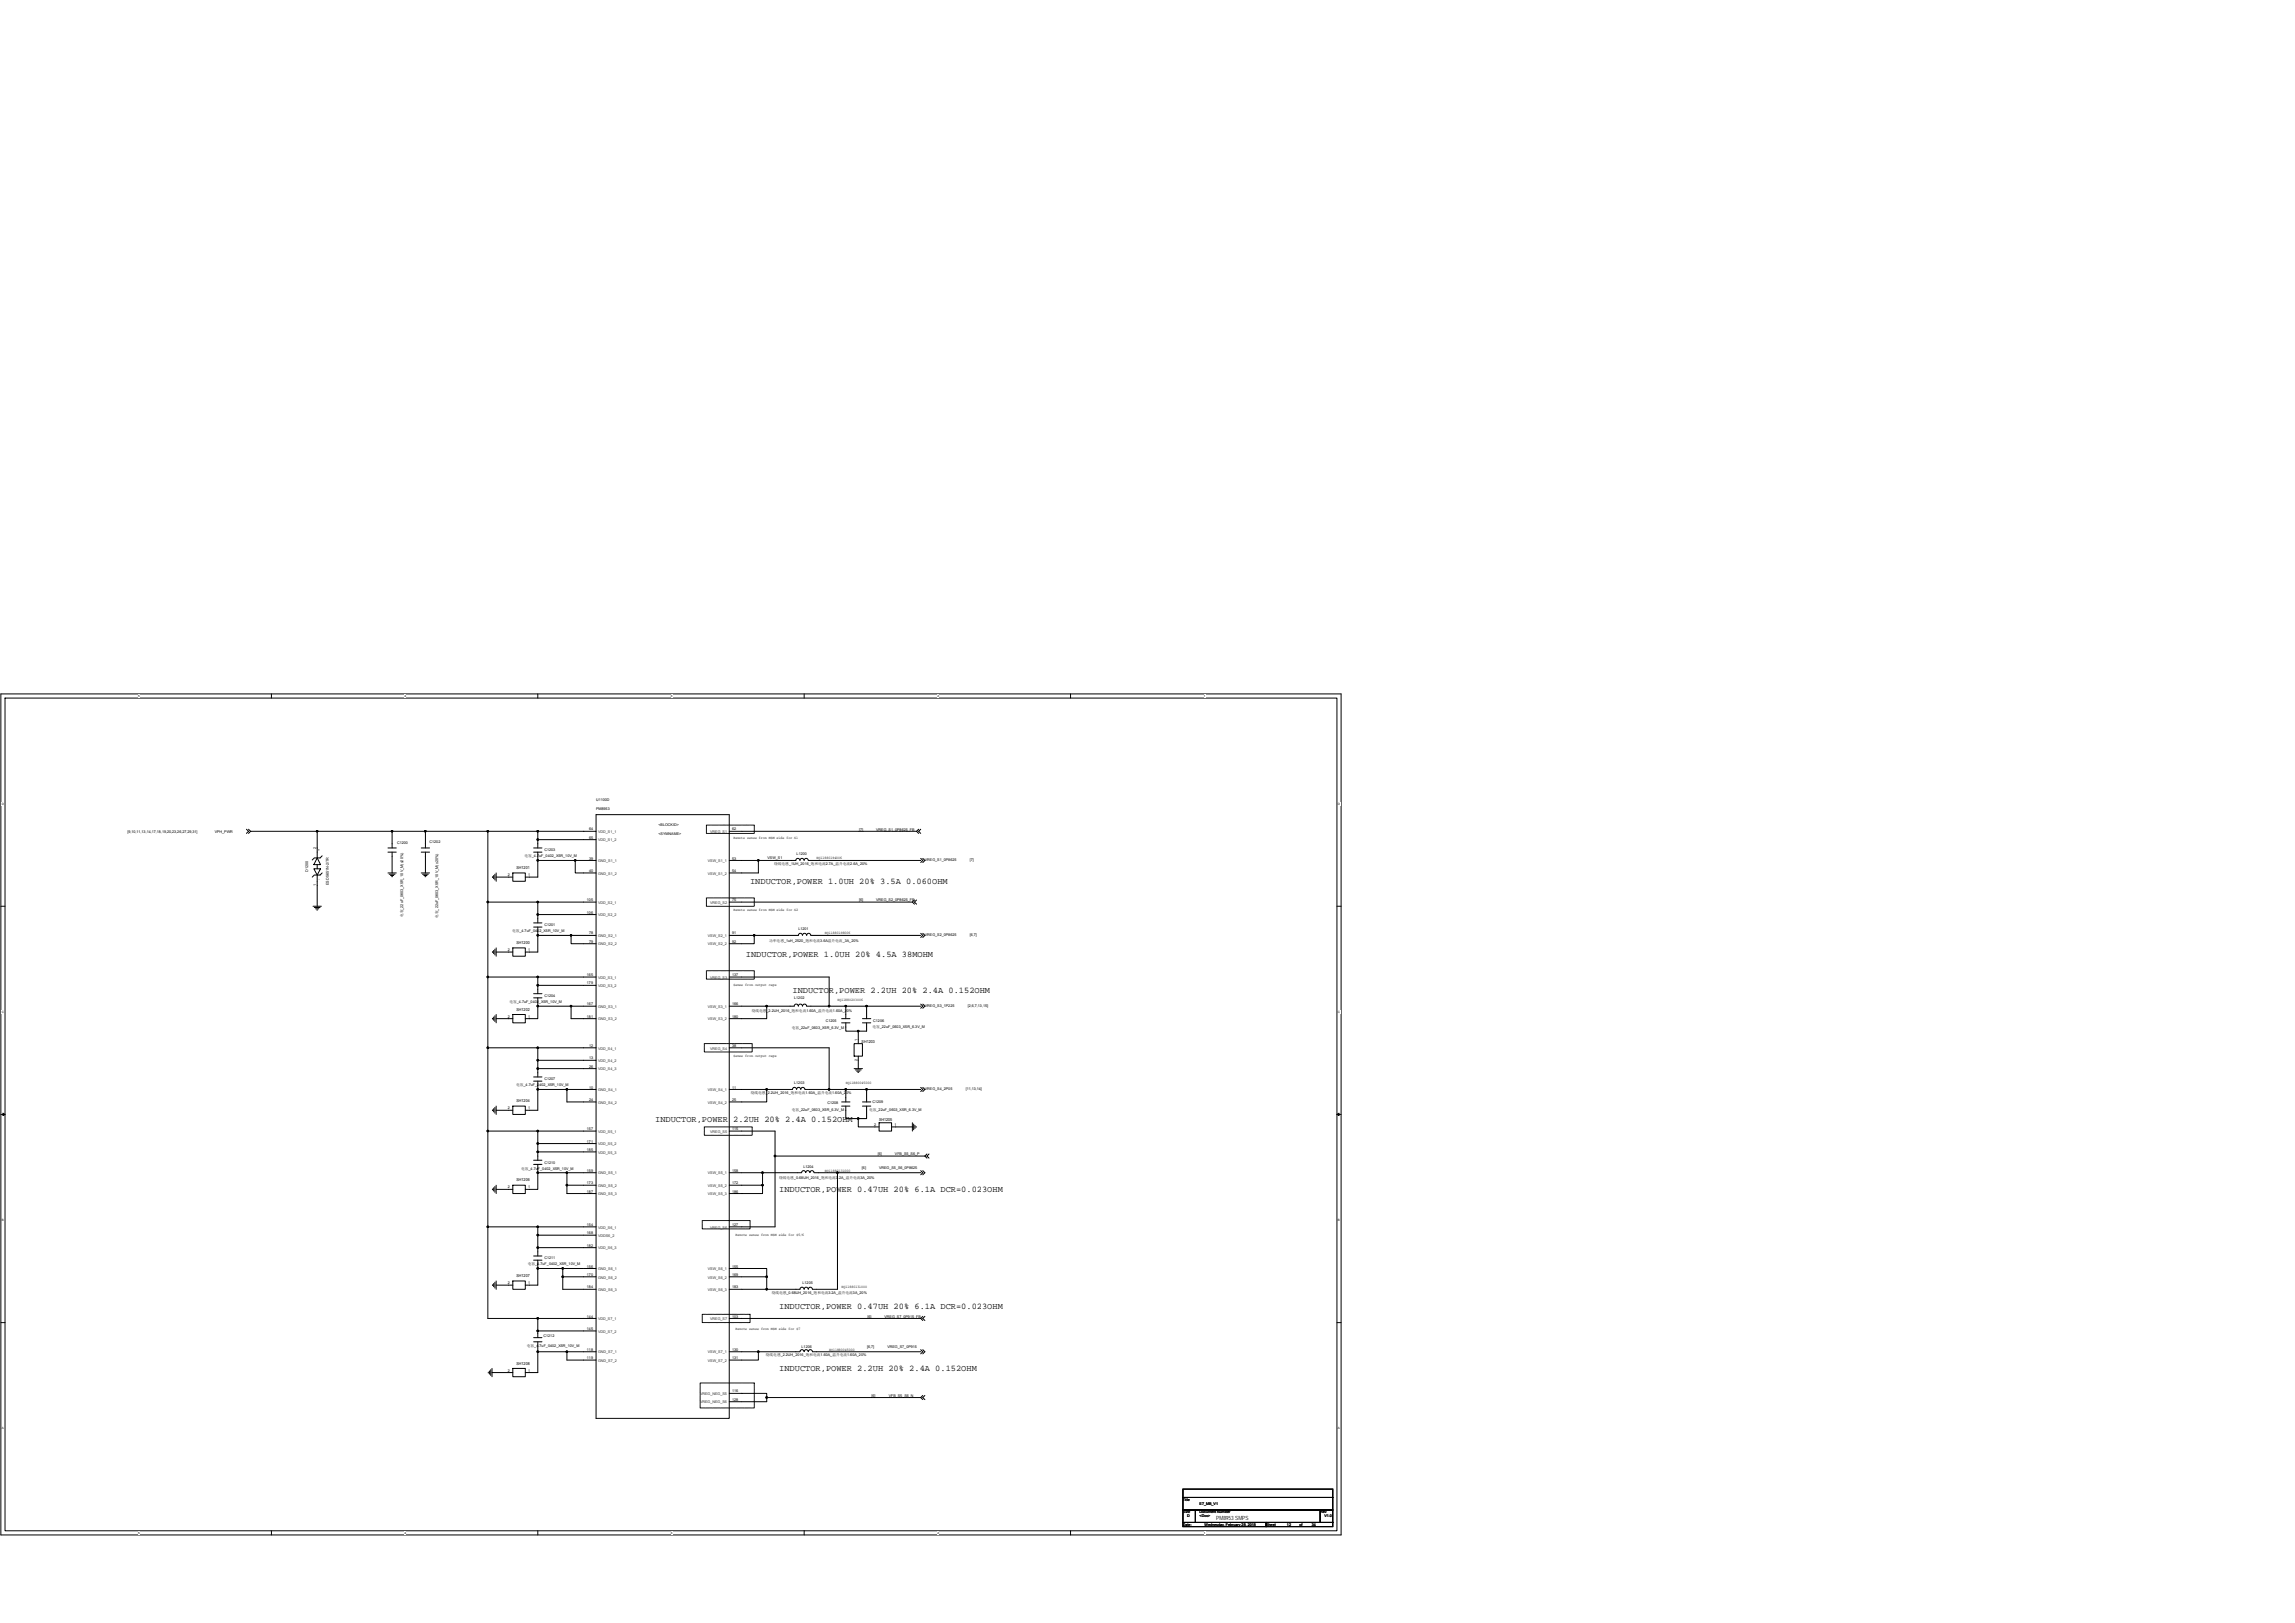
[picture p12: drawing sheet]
<svg xmlns="http://www.w3.org/2000/svg" width="420mm" height="297mm" viewBox="0 0 420 297" stroke-linecap="round" stroke-linejoin="round" font-family="sans-serif">
<defs><g id="words">
<g font-size="1.6">
<text x="137.3" y="161.8">INDUCTOR,POWER 1.0UH 20% 3.5A 0.060OHM</text>
<text x="136.6" y="175.2">INDUCTOR,POWER 1.0UH 20% 4.5A 38MOHM</text>
<text x="145.1" y="181.7">INDUCTOR,POWER 2.2UH 20% 2.4A 0.152OHM</text>
<text x="119.9" y="205.4">INDUCTOR,POWER 2.2UH 20% 2.4A 0.152OHM</text>
<text x="142.7" y="218.2">INDUCTOR,POWER 0.47UH 20% 6.1A DCR=0.023OHM</text>
<text x="142.7" y="239.5">INDUCTOR,POWER 0.47UH 20% 6.1A DCR=0.023OHM</text>
<text x="142.7" y="250.9">INDUCTOR,POWER 2.2UH 20% 2.4A 0.152OHM</text>
</g>
<text font-size="1.1" x="222.7" y="278.1">PM8953 SMPS</text>
<g font-size=".7">
<text x="109.1" y="146.7">U1100D</text>
<text x="109.1" y="148.2">PM8953</text>
<text x="23.3" y="152.4">[9,10,11,13,14,17,18,19,20,23,26,27,29,31]</text>
<text x="39.3" y="152.4">VPH_PWR</text>
<text x="57.9" y="155.4" transform="rotate(-90 57.9 155.4)">2</text>
<text x="58.6" y="155.8" transform="rotate(-90 58.6 155.8)">+</text>
<text x="72.7" y="154.4">C1200</text>
<text x="78.6" y="154.3">C1202</text>
<text x="99.7" y="155.8">C1203</text>
<text x="107.8" y="153.5">65</text>
<text x="107.8" y="152">64</text>
<text x="120.6" y="152.8">&lt;SYMNAME&gt;</text>
<text x="120.6" y="151.2">&lt;BLOCKID&gt;</text>
<text x="134" y="152">62</text>
<text x="134.3" y="153.5">Remote sense from MSM side for S1</text>
<text x="157.3" y="152">[7]</text>
<text x="160.4" y="152">VREG_S1_0P8625_FB</text>
<text x="56.4" y="159.5" transform="rotate(-90 56.4 159.5)">D1200</text>
<text x="58.6" y="161" transform="rotate(-90 58.6 161)">-</text>
<text x="60.2" y="162" transform="rotate(-90 60.2 162)">ESD5651N-2/TR</text>
<text x="93" y="160.4">2</text>
<text x="94.6" y="159.1">SH1201</text>
<text x="96" y="156.9">电容_4.7uF_0402_X5R_10V_M</text>
<text x="96.7" y="160.4">1</text>
<text x="107.8" y="159.6">40</text>
<text x="107.8" y="157.3">39</text>
<text x="134" y="159.6">54</text>
<text x="134" y="157.3">53</text>
<text x="140.5" y="157.2">VSW_S1</text>
<text x="141.7" y="158.4">绕线电感_1UH_2016_饱和电流2.7A_温升电流2.6A_20%</text>
<text x="145.8" y="156.4">L1200</text>
<text x="149.5" y="157.3">HQ11880194006</text>
<text x="169.3" y="157.6">VREG_S1_0P8625</text>
<text x="177.6" y="157.6">[7]</text>
<text x="57.9" y="162.2" transform="rotate(-90 57.9 162.2)">1</text>
<text x="73.8" y="167.9" transform="rotate(-90 73.8 167.9)">电容_22uF_0603_X5R_10 V_M(±20%)</text>
<text x="80.2" y="168" transform="rotate(-90 80.2 168)">电容_22uF_0603_X5R_10 V_M(±20%)</text>
<text x="107.5" y="167.2">106</text>
<text x="107.5" y="164.9">105</text>
<text x="134" y="164.9">75</text>
<text x="134.3" y="166.8">Remote sense from MSM side for S2</text>
<text x="157.3" y="165">[6]</text>
<text x="160.4" y="165">VREG_S2_0P8625_FB</text>
<text x="93.7" y="170.6">电容_4.7uF_0402_X5R_10V_M</text>
<text x="94.6" y="172.8">SH1200</text>
<text x="99.7" y="169.5">C1201</text>
<text x="107.8" y="172.6">79</text>
<text x="107.8" y="171">78</text>
<text x="134" y="172.6">92</text>
<text x="134" y="171">91</text>
<text x="140.8" y="172.4">功率电感_1uH_2520_饱和电流3.6A温升电流_3A_20%</text>
<text x="146.2" y="170.3">L1201</text>
<text x="151" y="171">HQ11880198006</text>
<text x="169.3" y="171.3">VREG_S2_0P8625</text>
<text x="177.6" y="171.3">[6,7]</text>
<text x="93" y="174.1">2</text>
<text x="96.7" y="174.1">1</text>
<text x="107.5" y="178.6">165</text>
<text x="134" y="178.6">137</text>
<text x="93.3" y="183.5">电容_4.7uF_0402_X5R_10V_M</text>
<text x="94.6" y="185">SH1202</text>
<text x="99.7" y="182.5">C1204</text>
<text x="107.5" y="184">167</text>
<text x="107.5" y="180.2">179</text>
<text x="134" y="184">166</text>
<text x="134.3" y="180.5">Sense from output caps</text>
<text x="137.6" y="185.2">绕线电感_2.2UH_2016_饱和电流1.60A_温升电流1.60A_20%</text>
<text x="145.4" y="182.8">L1202</text>
<text x="153.3" y="183.2">HQ11880203006</text>
<text x="169.3" y="184.3">VREG_S3_1P225</text>
<text x="177.2" y="184.3">[2,6,7,13,15]</text>
<text x="93" y="186.3">2</text>
<text x="96.7" y="186.3">1</text>
<text x="107.5" y="186.3">181</text>
<text x="107.8" y="191.6">12</text>
<text x="134" y="191.6">38</text>
<text x="134" y="186.3">180</text>
<text x="144.9" y="188.3">电容_22uF_0603_X5R_6.3V_M</text>
<text x="151.2" y="187">C1205</text>
<text x="157" y="190.5" transform="rotate(-90 157 190.5)">1</text>
<text x="157.7" y="190.9">SH1203</text>
<text x="159.7" y="188.1">电容_22uF_0603_X5R_6.3V_M</text>
<text x="159.9" y="187">C1206</text>
<text x="99.7" y="197.7">C1207</text>
<text x="107.8" y="195.4">26</text>
<text x="107.8" y="193.9">13</text>
<text x="134.3" y="193.5">Sense from output caps</text>
<text x="157" y="194.2" transform="rotate(-90 157 194.2)">2</text>
<text x="93" y="203">2</text>
<text x="94.5" y="198.8">电容_4.7uF_0402_X5R_10V_M</text>
<text x="94.6" y="201.7">SH1204</text>
<text x="96.7" y="203">1</text>
<text x="107.8" y="201.5">24</text>
<text x="107.8" y="199.2">10</text>
<text x="134" y="201.5">25</text>
<text x="134" y="199.2">11</text>
<text x="137.5" y="200.3">绕线电感_2.2UH_2016_饱和电流1.60A_温升电流1.60A_20%</text>
<text x="144.9" y="203.3">电容_22uF_0603_X5R_6.3V_M</text>
<text x="145.4" y="198.3">L1203</text>
<text x="151.5" y="202.1">C1208</text>
<text x="154.8" y="198.4">HQ11880045000</text>
<text x="159.1" y="203.3">电容_22uF_0603_X5R_6.3V_M</text>
<text x="159.7" y="201.8">C1209</text>
<text x="169.3" y="199.5">VREG_S4_2P05</text>
<text x="176.8" y="199.5">[11,13,14]</text>
<text x="107.5" y="209.1">171</text>
<text x="107.5" y="206.8">157</text>
<text x="134" y="206.8">115</text>
<text x="160" y="206.1">2</text>
<text x="160.9" y="205.1">SH1205</text>
<text x="163.8" y="206.1">1</text>
<text x="95.4" y="214.2">电容_4.7uF_0402_X5R_10V_M</text>
<text x="99.7" y="213">C1210</text>
<text x="107.5" y="214.5">159</text>
<text x="107.5" y="210.7">185</text>
<text x="134" y="214.5">158</text>
<text x="142.7" y="215.7">绕线电感_0.68UH_2016_饱和电流3.2A_温升电流3A_20%</text>
<text x="147.1" y="213.7">L1204</text>
<text x="151" y="214.4">HQ11880131000</text>
<text x="157.8" y="214">[6]</text>
<text x="160.7" y="211.4">[6]</text>
<text x="160.9" y="214">VREG_S5_S6_0P8625</text>
<text x="163.8" y="211.4">VFB_S5_S6_P</text>
<text x="93" y="217.5">2</text>
<text x="94.6" y="216.2">SH1206</text>
<text x="96.7" y="217.5">1</text>
<text x="107.5" y="218.3">187</text>
<text x="107.5" y="216.7">173</text>
<text x="134" y="218.3">186</text>
<text x="134" y="216.7">172</text>
<text x="107.5" y="225.9">168</text>
<text x="107.5" y="224.4">154</text>
<text x="134" y="224.4">127</text>
<text x="134.7" y="226.3">Remote sense from MSM side for S5/6</text>
<text x="94.6" y="233.7">SH1207</text>
<text x="96.6" y="231.5">电容_4.7uF_0402_X5R_10V_M</text>
<text x="99.7" y="230.5">C1211</text>
<text x="107.5" y="233.5">170</text>
<text x="107.5" y="232">156</text>
<text x="107.5" y="228.2">182</text>
<text x="134" y="233.5">169</text>
<text x="134" y="232">155</text>
<text x="93" y="235">2</text>
<text x="96.7" y="235">1</text>
<text x="107.5" y="235.8">184</text>
<text x="134" y="235.8">183</text>
<text x="141.3" y="236.9">绕线电感_0.68UH_2016_饱和电流3.2A_温升电流3A_20%</text>
<text x="146.9" y="235.1">L1205</text>
<text x="154.1" y="235.8">HQ11880131000</text>
<text x="99.5" y="244.7">C1212</text>
<text x="107.5" y="243.4">145</text>
<text x="107.5" y="241.1">144</text>
<text x="134" y="241.1">103</text>
<text x="134.7" y="243.4">Remote sense from MSM side for S7</text>
<text x="158.8" y="241.2">[6]</text>
<text x="161.9" y="241.2">VREG_S7_0P915_FB</text>
<text x="93" y="251">2</text>
<text x="94.6" y="249.7">SH1208</text>
<text x="96.5" y="246.5">电容_4.7uF_0402_X5R_10V_M</text>
<text x="96.7" y="251">1</text>
<text x="107.5" y="248.8">119</text>
<text x="107.5" y="247.2">118</text>
<text x="134" y="248.8">131</text>
<text x="134" y="247.2">130</text>
<text x="140.2" y="248.2">绕线电感_2.2UH_2016_饱和电流1.60A_温升电流1.60A_20%</text>
<text x="146.8" y="246.6">L1206</text>
<text x="151.8" y="247.2">HQ11880045000</text>
<text x="158.7" y="246.8">[6,7]</text>
<text x="162.5" y="246.8">VREG_S7_0P915</text>
<text x="134" y="254.8">116</text>
<text x="134" y="256.4">128</text>
<text x="159.6" y="255.6">[6]</text>
<text x="162.7" y="255.6">VFB_S5_S6_N</text>
<text x="216.6" y="274.7">Title</text>
<text x="219.6" y="275.4">E7_MB_V1</text>
<text x="216.6" y="277">Size</text>
<text x="216.6" y="279.3">Date:</text>
<text x="217.3" y="277.7">D</text>
<text x="219.6" y="277">Document Number</text>
<text x="219.6" y="277.7">&lt;Doc&gt;</text>
<text x="220.5" y="279.3">Wednesday, February 28, 2018</text>
<text x="231.8" y="279.3">Sheet</text>
<text x="235.6" y="279.3">12</text>
<text x="237.9" y="279.3">of</text>
<text x="240.2" y="279.3">34</text>
<text x="241.7" y="277">Rev</text>
<text x="242.5" y="277.7">V1.0</text>
</g>
<g font-size=".7" fill="#333">
<text x="109.5" y="154">VDD_S1_2</text>
<text x="109.5" y="152.5">VDD_S1_1</text>
<text x="130" y="152.5">VREG_S1</text>
<text x="109.5" y="160.1">GND_S1_2</text>
<text x="109.5" y="157.8">GND_S1_1</text>
<text x="129.6" y="160.1">VSW_S1_2</text>
<text x="129.6" y="157.8">VSW_S1_1</text>
<text x="109.5" y="167.7">VDD_S2_2</text>
<text x="109.5" y="165.4">VDD_S2_1</text>
<text x="130" y="165.4">VREG_S2</text>
<text x="109.5" y="173">GND_S2_2</text>
<text x="109.5" y="171.5">GND_S2_1</text>
<text x="129.6" y="173">VSW_S2_2</text>
<text x="129.6" y="171.5">VSW_S2_1</text>
<text x="109.5" y="179.1">VDD_S3_1</text>
<text x="130" y="179.1">VREG_S3</text>
<text x="109.5" y="184.5">GND_S3_1</text>
<text x="109.5" y="180.7">VDD_S3_2</text>
<text x="129.6" y="184.5">VSW_S3_1</text>
<text x="109.5" y="186.8">GND_S3_2</text>
<text x="129.6" y="186.8">VSW_S3_2</text>
<text x="109.5" y="195.9">VDD_S4_3</text>
<text x="109.5" y="194.4">VDD_S4_2</text>
<text x="109.5" y="192.1">VDD_S4_1</text>
<text x="130" y="192.1">VREG_S4</text>
<text x="109.5" y="202">GND_S4_2</text>
<text x="109.5" y="199.7">GND_S4_1</text>
<text x="129.6" y="202">VSW_S4_2</text>
<text x="129.6" y="199.7">VSW_S4_1</text>
<text x="109.5" y="209.6">VDD_S5_2</text>
<text x="109.5" y="207.3">VDD_S5_1</text>
<text x="130" y="207.3">VREG_S5</text>
<text x="109.5" y="214.9">GND_S5_1</text>
<text x="109.5" y="211.1">VDD_S5_3</text>
<text x="129.6" y="214.9">VSW_S5_1</text>
<text x="109.5" y="218.8">GND_S5_3</text>
<text x="109.5" y="217.2">GND_S5_2</text>
<text x="129.6" y="218.8">VSW_S5_3</text>
<text x="129.6" y="217.2">VSW_S5_2</text>
<text x="109.5" y="226.4">VDDS6_2</text>
<text x="109.5" y="224.9">VDD_S6_1</text>
<text x="130" y="224.9">VREG_S6</text>
<text x="109.5" y="234">GND_S6_2</text>
<text x="109.5" y="232.5">GND_S6_1</text>
<text x="109.5" y="228.7">VDD_S6_3</text>
<text x="129.6" y="234">VSW_S6_2</text>
<text x="129.6" y="232.5">VSW_S6_1</text>
<text x="109.5" y="236.3">GND_S6_3</text>
<text x="129.6" y="236.3">VSW_S6_3</text>
<text x="109.5" y="243.9">VDD_S7_2</text>
<text x="109.5" y="241.6">VDD_S7_1</text>
<text x="130" y="241.6">VREG_S7</text>
<text x="109.5" y="249.2">GND_S7_2</text>
<text x="109.5" y="247.7">GND_S7_1</text>
<text x="129.6" y="249.2">VSW_S7_2</text>
<text x="129.6" y="247.7">VSW_S7_1</text>
<text x="128.2" y="255.3">VREG_NEG_S5</text>
<text x="128.2" y="256.9">VREG_NEG_S6</text>
</g>
<g font-size=".5">
<text x="25.3" y="127.6">5</text>
<text x="74.1" y="127.6">4</text>
<text x="122.8" y="127.6">3</text>
<text x="171.6" y="127.6">2</text>
<text x="220.4" y="127.6">1</text>
<text x=".3" y="147.3">D</text>
<text x="245" y="147.3">D</text>
<text x=".3" y="185.4">C</text>
<text x="245" y="185.4">C</text>
<text x=".3" y="223.5">B</text>
<text x="245" y="223.5">B</text>
<text x=".3" y="261.6">A</text>
<text x="245" y="261.6">A</text>
<text x="25.3" y="280.7">5</text>
<text x="74.1" y="280.7">4</text>
<text x="122.8" y="280.7">3</text>
<text x="171.6" y="280.7">2</text>
<text x="220.4" y="280.7">1</text>
</g>
</g></defs>
<path d="M.2 127h245.3v153.9h-245.3zM.9 127.8h243.9v152.4h-243.9z" fill="none" stroke="#000" stroke-width=".18"/>
<g fill="#fff">
<path d="M25.3 127.1h.3v.6h-.3z"/>
<path d="M25.3 280.2h.3v.6h-.3z"/>
</g>
<path d="M49.7 127v.8M49.7 280.2v.7" fill="none" stroke="#000" stroke-width=".18"/>
<g fill="#fff">
<path d="M74.1 127.1h.3v.6h-.3z"/>
<path d="M74.1 280.2h.3v.6h-.3z"/>
</g>
<path d="M98.5 127v.8M98.5 280.2v.7" fill="none" stroke="#000" stroke-width=".18"/>
<g fill="#fff">
<path d="M122.8 127.1h.3v.6h-.3z"/>
<path d="M122.8 280.2h.3v.6h-.3z"/>
</g>
<path d="M147.2 127v.8M147.2 280.2v.7" fill="none" stroke="#000" stroke-width=".18"/>
<g fill="#fff">
<path d="M171.6 127.1h.3v.6h-.3z"/>
<path d="M171.6 280.2h.3v.6h-.3z"/>
</g>
<path d="M196 127v.8M196 280.2v.7" fill="none" stroke="#000" stroke-width=".18"/>
<g fill="#fff">
<path d="M220.4 127.1h.3v.6h-.3z"/>
<path d="M220.4 280.2h.3v.6h-.3z"/>
<path d="M.3 146.8h.4v.6h-.4z"/>
<path d="M245 146.8h.3v.6h-.3z"/>
<path d="M.3 184.9h.4v.6h-.4z"/>
<path d="M245 184.9h.3v.6h-.3z"/>
</g>
<path d="M.2 165.9h.7M244.8 165.9h.7" fill="none" stroke="#000" stroke-width=".18"/>
<g fill="#fff">
<path d="M.3 223h.4v.6h-.4z"/>
<path d="M245 223h.3v.6h-.3z"/>
</g>
<path d="M.2 204h.7M244.8 204h.7" fill="none" stroke="#000" stroke-width=".18"/>
<path d="M.5 203.7l.4 .3-.4 .2zM244.8 204l.3-.3v.5z" fill="#000" stroke="#000" stroke-width=".18"/>
<g fill="#fff">
<path d="M.3 261.1h.4v.6h-.4z"/>
<path d="M245 261.1h.3v.6h-.3z"/>
</g>
<g fill="none" stroke="#000" stroke-width=".18">
<path d="M45.1 151.8l.4 .3-.4 .4M45.5 151.8l.4 .3M45.9 152.1h12.2M45.9 152.1l-.4 .4M57.5 159h1.2l-.6 1.1zM58.1 157l.6 1.2h-1.2zM58.1 158.2v.8M59 156.6l-.4 .4h-1.1l-.3 .4M59 159.8l-.4 .3h-1.1l-.3 .4M71 159.8h1.5M71 155.2h1.5M71 156h1.5"/>
<path d="M71.3 160h1M71.8 152.1h-13.7v4.9M71.8 155.2h.1M71.8 156h.1M71.8 156v3.8M77.1 155.2h1.5M77.1 156h1.5M77.1 159.8h1.5M77.4 160h1M77.9 152.1h-6.1v3.1M77.9 155.2h.1M77.9 156h.1"/>
<path d="M77.9 156v3.8M89.3 152.1v13M89.3 152.1h9.2M89.3 152.1h-11.4v3.1M90.6 160v1.1M90.8 159.8v1.5M93.9 159.8h2.3v1.5h-2.3zM97.7 155.2h1.5M97.7 156h1.5M98.5 157.5v3h-2.3M98.5 155.2h.1M98.5 156h.1"/>
<path d="M98.5 153.7v1.5M98.5 156v1.5h6.8M109.1 149.1h24.4v110.5h-24.4zM109.1 157.5h-3.8v2.3h3.8M109.1 153.7h-10.6M109.1 152.1h-10.6v1.6M129.3 151h8.8v1.5h-8.8zM133.5 157.5h5.3M133.5 152.1h34.3M138.8 157.5v2.3h-5.3M145.7 157.5h.1M145.7 157.5h-6.9"/>
<path d="M145.7 157.5a.37 .37 0 0 1 .4-.4 .37 .37 0 0 1 .3 .4 .38 .38 0 0 1 .4-.4 .38 .38 0 0 1 .4 .4M147.2 157.5a.37 .37 0 0 1 .4-.4 .37 .37 0 0 1 .4 .4M148 157.5h.1M167.8 152.1l.4 .4M168.2 151.8l-.4 .3M168.6 157.1l.3 .4-.3 .4M168.6 157.5h-20.6M168.6 151.8l-.4 .3 .4 .4M168.9 157.1l.4 .4-.4 .4M57.3 165.9h1.5M57.5 166.1h1.1M57.8 166.3h.6"/>
<path d="M58 166.5h.2M58.1 160.1v5.8M71.5 160.2h.6M71.7 160.4h.2M77.6 160.2h.6M77.8 160.4h.2M89.3 165.1h9.2M89.3 165.1v13.7M89.3 178.8h9.2M89.3 178.8v13M90.2 174.2v.1M90.2 160.4v.2"/>
<path d="M90.4 173.9v.6M90.4 160.2v.6M90.6 173.7v1.1M90.8 173.5v1.5M90.8 160.5h3.1M90.8 174.2h3.1M93.9 160.5h.1M93.9 174.2h.1M93.9 173.5h2.3v1.5h-2.3zM96.2 160.5h.1M96.2 174.2h.1M97.7 168.9h1.5"/>
<path d="M97.7 169.7h1.5M98.5 165.1v2.3h10.6M98.5 178.8v1.5h10.6M98.5 178.8h10.6M98.5 165.1h10.6M98.5 168.9h.1M98.5 169.7h.1M98.5 167.4v1.5M98.5 169.7v1.5h6.1M98.5 171.2v3h-2.3M104.6 171.2v1.5h4.5M104.6 171.2h4.5"/>
<path d="M129.3 164.3h8.8v1.6h-8.8zM129.3 177.7h8.8v1.5h-8.8zM133.5 178.8h18.3v5.4M133.5 171.2h4.6M133.5 165.1h33.5M146.2 171.2h.1M146.2 171.2h-8.1v1.5h-4.6M146.2 171.2a.37 .37 0 0 1 .3-.4 .37 .37 0 0 1 .4 .4 .38 .38 0 0 1 .4-.4 .38 .38 0 0 1 .4 .4M147.7 171.2a.37 .37 0 0 1 .4-.4 .37 .37 0 0 1 .3 .4M148.5 171.2h.1M167 165.1l.4 .4M167.4 164.7l-.4 .4"/>
<path d="M167.8 164.7l-.4 .4 .4 .4M168.6 171.2h-20.1M168.6 170.8l.3 .4-.3 .4M168.9 170.8l.4 .4-.4 .4M89.3 191.8h9.2M89.3 191.8v15.2M90.2 186.4v.1M90.4 186.1v.6M90.6 185.9v1.1M90.8 185.7v1.5M90.8 186.4h3.1M93.9 186.4h.1"/>
<path d="M93.9 185.7h2.3v1.5h-2.3zM96.2 186.4h.1M97.7 181.9h1.5M97.7 182.6h1.5M97.7 197.1h1.5M97.7 197.9h1.5M98.5 184.1v2.3h-2.3M98.5 181.9h.1M98.5 182.6h.1M98.5 180.3v1.6M98.5 182.6v1.6h6.1v2.2h4.5M98.5 197.1h.1"/>
<path d="M98.5 197.9h.1M98.5 195.6v1.5M98.5 197.9v1.5h5.3v2.3h5.3M98.5 199.4v3.8h-2.3M98.5 195.6h10.6M98.5 191.8h10.6M98.5 191.8v2.3M103.8 199.4h5.3M104.6 184.1h4.5M109.1 194.1h-10.6v1.5M128.9 191h8.8v1.5h-8.8zM133.5 199.4h6.9"/>
<path d="M133.5 191.8h18.3v7.6M133.5 184.1h6.9M140.4 184.1h5M140.4 184.1v2.3h-6.9M145.1 199.4h-4.7v2.3h-6.9M145.1 199.4h.1M145.1 199.4a.37 .37 0 0 1 .4-.4 .37 .37 0 0 1 .3 .4M145.4 184.1h.1M145.4 184.1a.37 .37 0 0 1 .4-.3 .37 .37 0 0 1 .3 .3M145.8 199.4a.37 .37 0 0 1 .4-.4 .37 .37 0 0 1 .4 .4 .38 .38 0 0 1 .4-.4 .38 .38 0 0 1 .4 .4M146.2 184.1a.37 .37 0 0 1 .3-.3 .37 .37 0 0 1 .4 .3 .38 .38 0 0 1 .4-.3 .38 .38 0 0 1 .4 .3M147.4 199.4h.1"/>
<path d="M147.7 184.1h.1M151.8 199.4h-4.4M151.8 199.4h3M151.8 184.1h-4.1M151.8 184.1h3M154.1 186.4h1.5M154.1 187.2h1.5M154.8 186.4h.1M154.8 187.2h.1M154.8 187.2v1.5h2.3M156.4 195.6h1.5M156.4 191h1.5v2.3h-1.5z"/>
<path d="M156.6 195.8h1.1M156.8 196h.6M157 196.3h.2M157.1 193.3v2.3M157.1 188.7v2.3M157.1 193.3h.1M157.1 191h.1M157.9 186.4h1.5M157.9 187.2h1.5M158.7 199.4v2.3M158.7 199.4h-3.9v2.3M158.7 184.2v2.2"/>
<path d="M158.7 187.2v1.5h-1.6M158.7 184.1h9.9M158.7 199.4h9.9M158.7 184.2h-3.9v2.2M158.7 186.4h.1M158.7 187.2h.1M168.6 183.8l.3 .3-.3 .4M168.6 199l.3 .4-.3 .4M168.9 183.8l.4 .3-.4 .4M168.9 199l.4 .4-.4 .4M89.3 207h9.2M89.3 207v17.5"/>
<path d="M90.2 203.1v.2M90.2 217.6v.2M90.4 202.9v.6M90.4 217.4v.6M90.6 202.7v1M90.6 217.1v1.1M90.8 202.4v1.6M90.8 216.9v1.5M90.8 203.2h3.1M90.8 217.7h3.1M93.9 217.7h.1M93.9 216.9h2.3v1.5h-2.3z"/>
<path d="M93.9 203.2h.1M93.9 202.4h2.3v1.6h-2.3zM96.2 217.7h.1M96.2 203.2h.1M97.7 212.3h1.5M97.7 213.1h1.5M98.5 214.6v3.1h-2.3M98.5 209.3v1.5h10.6M98.5 207v2.3h10.6M98.5 207h10.6M98.5 212.3h.1M98.5 213.1h.1"/>
<path d="M98.5 210.8v1.5M98.5 213.1v1.5M98.5 214.6h5.3M103.8 214.6h5.3M103.8 214.6v2.3M109.1 216.9h-5.3v1.5h5.3M128.9 206.2h8.8v1.6h-8.8zM133.5 216.9h6.1M133.5 214.6h6.1M133.5 207h8.4v4.6M139.6 216.9v1.5h-6.1M139.6 214.6h7.2"/>
<path d="M139.6 214.6v2.3M141.9 211.6h27.4M141.9 211.6v12.9h-8.4M146.8 214.6h.1M146.8 214.6a.37 .37 0 0 1 .3-.4 .37 .37 0 0 1 .4 .4 .38 .38 0 0 1 .4-.4 .38 .38 0 0 1 .4 .4M148.3 214.6a.37 .37 0 0 1 .4-.4 .37 .37 0 0 1 .3 .4M149 214.6h.1M153.3 214.6v21.4h-4.6M153.3 214.6h-4.3M153.3 214.6h15.3M154.1 201.7h1.5M154.1 202.4h1.5"/>
<path d="M154.8 201.7h.1M154.8 202.4h.1M154.8 202.4v2.3h2.3M157.1 204.7v1.5h3.8M157.9 201.7h1.5M157.9 202.4h1.5M158.7 201.7h.1M158.7 202.4h.1M158.7 202.4v2.3h-1.6M160.9 206.2h.1M160.9 205.5h2.3v1.5h-2.3zM163.2 206.2h3.8"/>
<path d="M163.2 206.2h.1M167 205.5v1.5M167.3 205.7v1.1M167.5 206v.5M167.7 206.2v.1M168.6 214.2l.3 .4-.3 .4M168.9 214.2l.4 .4-.4 .4M169.3 211.6l.4 .4M169.7 211.2l-.4 .4M170.1 211.2l-.4 .4 .4 .4M89.3 224.5v16.8h9.2M89.3 224.5h9.2"/>
<path d="M90.2 235.1v.2M90.4 234.9v.6M90.6 234.7v1M90.8 234.4v1.6M90.8 235.2h3.1M93.9 235.2h.1M93.9 234.4h2.3v1.6h-2.3zM96.2 235.2h.1M97.7 229.9h1.5M97.7 230.6h1.5M98.5 232.2v3h-2.3M98.5 229.9h.1"/>
<path d="M98.5 230.6h.1M98.5 228.3v1.6M98.5 230.6v1.6h4.5v1.5M98.5 226.1v2.2h10.6M98.5 224.5v1.6h10.6M98.5 224.5h10.6M103 232.2h6.1M109.1 233.7h-6.1v2.3h6.1M128.6 223.4h8.7v1.5h-8.7zM133.5 236h6.9M133.5 233.7h6.9M133.5 232.2h6.9v1.5"/>
<path d="M140.4 236h6.1M140.4 233.7v2.3M146.5 236h.1M146.5 235.9a.37 .37 0 0 1 .3-.3 .37 .37 0 0 1 .4 .3M147.2 235.9a.37 .37 0 0 1 .4-.3 .37 .37 0 0 1 .4 .3 .38 .38 0 0 1 .3-.3 .38 .38 0 0 1 .4 .3M148.7 236h.1M.2 242.1h.7M89.4 251.1v.2M89.6 250.9v.6M89.8 250.7v1M90.1 250.4v1.6M90.1 251.2h3.8"/>
<path d="M93.9 251.2h.1M93.9 250.4h2.3v1.6h-2.3zM96.2 251.2h.1M97.7 244.8h1.5M97.7 245.6h1.5M98.5 247.4v3.8h-2.3M98.5 244.8h.1M98.5 245.6h.1M98.5 245.6v1.8M98.5 247.4h5.3v1.5h5.3M98.5 241.3h10.6M98.5 241.3v2.3"/>
<path d="M103.8 247.4h5.3M109.1 243.6h-10.6v1.2M128.2 253.1h9.9v4.6h-9.9zM128.6 240.5h8.7v1.6h-8.7zM133.5 247.4h5.3M133.5 241.3h35.1M133.5 255h6.9v.8M140.4 255.8v.7h-6.9M140.4 255.8h28.2M146.5 247.4h.1M146.5 247.4h-7.7v1.5h-5.3M146.5 247.4a.37 .37 0 0 1 .3-.4 .37 .37 0 0 1 .4 .4"/>
<path d="M147.2 247.4a.37 .37 0 0 1 .4-.4 .37 .37 0 0 1 .4 .4 .38 .38 0 0 1 .3-.4 .38 .38 0 0 1 .4 .4M148.7 247.4h.1M168.6 247l.3 .4-.3 .4M168.6 255.8l.3 .4M168.6 241.3l.3 .4M168.6 247.4h-19.9M168.9 247l.4 .4-.4 .4M168.9 255.4l-.3 .4M168.9 240.9l-.3 .4M169.3 255.4l-.4 .4 .4 .4M169.3 240.9l-.4 .4 .4 .4M244.8 242.1h.7"/>
<path d="M216.6 272.5h27.4v1.6h-27.4zM216.6 274.1h27.4v2.3h-27.4zM216.6 276.4h2.3v2.2h-2.3zM216.6 278.6h15.2v.8h-15.2zM218.9 276.4h22.8v2.2h-22.8zM231.8 278.6h12.2v.8h-12.2zM241.7 276.4h2.3v2.2h-2.3z"/>
</g>
<g fill="#000" stroke="#000" stroke-width=".18">
<path d="M58 152h.2v.2h-.2z" fill-rule="evenodd"/>
<path d="M58 152h.2v.2h-.2z" fill-rule="evenodd"/>
<path d="M71.7 152h.2v.2h-.2z" fill-rule="evenodd"/>
<path d="M71.7 152h.2v.2h-.2z" fill-rule="evenodd"/>
<path d="M77.8 152h.2v.2h-.2z" fill-rule="evenodd"/>
<path d="M77.8 152h.2v.2h-.2z" fill-rule="evenodd"/>
<path d="M89.2 152h.2v.2h-.2z" fill-rule="evenodd"/>
<path d="M89.2 152h.2v.2h-.2z" fill-rule="evenodd"/>
<path d="M98.3 153.6h.2v.2h-.2z" fill-rule="evenodd"/>
<path d="M98.3 157.4h.2v.2h-.2z" fill-rule="evenodd"/>
<path d="M98.3 152h.2v.2h-.2z" fill-rule="evenodd"/>
<path d="M98.3 153.6h.2v.2h-.2z" fill-rule="evenodd"/>
<path d="M98.3 157.4h.2v.2h-.2z" fill-rule="evenodd"/>
<path d="M98.3 152h.2v.2h-.2z" fill-rule="evenodd"/>
<path d="M105.2 157.4h.2v.2h-.2z" fill-rule="evenodd"/>
<path d="M105.2 157.4h.2v.2h-.2z" fill-rule="evenodd"/>
<path d="M138.7 157.4h.2v.2h-.2z" fill-rule="evenodd"/>
<path d="M138.7 157.4h.2v.2h-.2z" fill-rule="evenodd"/>
<path d="M89.2 165h.2v.2h-.2z" fill-rule="evenodd"/>
<path d="M89.2 178.7h.2v.2h-.2z" fill-rule="evenodd"/>
<path d="M89.2 165h.2v.2h-.2z" fill-rule="evenodd"/>
<path d="M89.2 178.7h.2v.2h-.2z" fill-rule="evenodd"/>
<path d="M98.3 167.3h.2v.2h-.2z" fill-rule="evenodd"/>
<path d="M98.3 165h.2v.2h-.2z" fill-rule="evenodd"/>
<path d="M98.3 171.1h.2v.2h-.2z" fill-rule="evenodd"/>
<path d="M98.3 178.7h.2v.2h-.2z" fill-rule="evenodd"/>
<path d="M98.3 167.3h.2v.2h-.2z" fill-rule="evenodd"/>
<path d="M98.3 165h.2v.2h-.2z" fill-rule="evenodd"/>
<path d="M98.3 171.1h.2v.2h-.2z" fill-rule="evenodd"/>
<path d="M98.3 178.7h.2v.2h-.2z" fill-rule="evenodd"/>
<path d="M104.4 171.1h.2v.2h-.2z" fill-rule="evenodd"/>
<path d="M104.4 171.1h.2v.2h-.2z" fill-rule="evenodd"/>
<path d="M138 171.1h.2v.2h-.2z" fill-rule="evenodd"/>
<path d="M138 171.1h.2v.2h-.2z" fill-rule="evenodd"/>
<path d="M89.2 191.7h.2v.2h-.2z" fill-rule="evenodd"/>
<path d="M89.2 191.7h.2v.2h-.2z" fill-rule="evenodd"/>
<path d="M98.3 180.2h.2v.2h-.2z" fill-rule="evenodd"/>
<path d="M98.3 184h.2v.2h-.2z" fill-rule="evenodd"/>
<path d="M98.3 191.7h.2v.2h-.2z" fill-rule="evenodd"/>
<path d="M98.3 193.9h.2v.2h-.2z" fill-rule="evenodd"/>
<path d="M98.3 195.5h.2v.2h-.2z" fill-rule="evenodd"/>
<path d="M98.3 199.3h.2v.2h-.2z" fill-rule="evenodd"/>
<path d="M98.3 180.2h.2v.2h-.2z" fill-rule="evenodd"/>
<path d="M98.3 184h.2v.2h-.2z" fill-rule="evenodd"/>
<path d="M98.3 191.7h.2v.2h-.2z" fill-rule="evenodd"/>
<path d="M98.3 193.9h.2v.2h-.2z" fill-rule="evenodd"/>
<path d="M98.3 195.5h.2v.2h-.2z" fill-rule="evenodd"/>
<path d="M98.3 199.3h.2v.2h-.2z" fill-rule="evenodd"/>
<path d="M103.7 199.3h.2v.2h-.2z" fill-rule="evenodd"/>
<path d="M103.7 199.3h.2v.2h-.2z" fill-rule="evenodd"/>
<path d="M104.4 184h.2v.2h-.2z" fill-rule="evenodd"/>
<path d="M104.4 184h.2v.2h-.2z" fill-rule="evenodd"/>
<path d="M140.2 199.3h.3v.2h-.3z" fill-rule="evenodd"/>
<path d="M140.2 184h.3v.2h-.3z" fill-rule="evenodd"/>
<path d="M140.2 199.3h.3v.2h-.3z" fill-rule="evenodd"/>
<path d="M140.2 184h.3v.2h-.3z" fill-rule="evenodd"/>
<path d="M151.7 184h.2v.2h-.2z" fill-rule="evenodd"/>
<path d="M151.7 199.3h.2v.2h-.2z" fill-rule="evenodd"/>
<path d="M151.7 184h.2v.2h-.2z" fill-rule="evenodd"/>
<path d="M151.7 199.3h.2v.2h-.2z" fill-rule="evenodd"/>
<path d="M154.7 184h.2v.2h-.2z" fill-rule="evenodd"/>
<path d="M154.7 199.3h.2v.2h-.2z" fill-rule="evenodd"/>
<path d="M154.7 184h.2v.2h-.2z" fill-rule="evenodd"/>
<path d="M154.7 199.3h.2v.2h-.2z" fill-rule="evenodd"/>
<path d="M157 188.6h.2v.2h-.2z" fill-rule="evenodd"/>
<path d="M157 188.6h.2v.2h-.2z" fill-rule="evenodd"/>
<path d="M158.5 184h.2v.2h-.2z" fill-rule="evenodd"/>
<path d="M158.5 199.3h.2v.2h-.2z" fill-rule="evenodd"/>
<path d="M158.5 184h.2v.2h-.2z" fill-rule="evenodd"/>
<path d="M158.5 199.3h.2v.2h-.2z" fill-rule="evenodd"/>
<path d="M89.2 206.9h.2v.2h-.2z" fill-rule="evenodd"/>
<path d="M89.2 206.9h.2v.2h-.2z" fill-rule="evenodd"/>
<path d="M98.3 206.9h.2v.2h-.2z" fill-rule="evenodd"/>
<path d="M98.3 209.2h.2v.2h-.2z" fill-rule="evenodd"/>
<path d="M98.3 210.7h.2v.2h-.2z" fill-rule="evenodd"/>
<path d="M98.3 214.5h.2v.2h-.2z" fill-rule="evenodd"/>
<path d="M98.3 206.9h.2v.2h-.2z" fill-rule="evenodd"/>
<path d="M98.3 209.2h.2v.2h-.2z" fill-rule="evenodd"/>
<path d="M98.3 210.7h.2v.2h-.2z" fill-rule="evenodd"/>
<path d="M98.3 214.5h.2v.2h-.2z" fill-rule="evenodd"/>
<path d="M103.7 214.5h.2v.2h-.2z" fill-rule="evenodd"/>
<path d="M103.7 216.8h.2v.2h-.2z" fill-rule="evenodd"/>
<path d="M103.7 214.5h.2v.2h-.2z" fill-rule="evenodd"/>
<path d="M103.7 216.8h.2v.2h-.2z" fill-rule="evenodd"/>
<path d="M139.5 214.5h.2v.2h-.2z" fill-rule="evenodd"/>
<path d="M139.5 216.8h.2v.2h-.2z" fill-rule="evenodd"/>
<path d="M139.5 214.5h.2v.2h-.2z" fill-rule="evenodd"/>
<path d="M139.5 216.8h.2v.2h-.2z" fill-rule="evenodd"/>
<path d="M141.8 211.5h.2v.2h-.2z" fill-rule="evenodd"/>
<path d="M141.8 211.5h.2v.2h-.2z" fill-rule="evenodd"/>
<path d="M153.2 214.5h.2v.2h-.2z" fill-rule="evenodd"/>
<path d="M153.2 214.5h.2v.2h-.2z" fill-rule="evenodd"/>
<path d="M157 204.6h.2v.2h-.2z" fill-rule="evenodd"/>
<path d="M157 204.6h.2v.2h-.2z" fill-rule="evenodd"/>
<path d="M89.2 224.4h.2v.2h-.2z" fill-rule="evenodd"/>
<path d="M89.2 224.4h.2v.2h-.2z" fill-rule="evenodd"/>
<path d="M98.3 224.4h.2v.2h-.2z" fill-rule="evenodd"/>
<path d="M98.3 225.9h.2v.2h-.2z" fill-rule="evenodd"/>
<path d="M98.3 228.2h.2v.2h-.2z" fill-rule="evenodd"/>
<path d="M98.3 232h.2v.2h-.2z" fill-rule="evenodd"/>
<path d="M98.3 224.4h.2v.2h-.2z" fill-rule="evenodd"/>
<path d="M98.3 225.9h.2v.2h-.2z" fill-rule="evenodd"/>
<path d="M98.3 228.2h.2v.2h-.2z" fill-rule="evenodd"/>
<path d="M98.3 232h.2v.2h-.2z" fill-rule="evenodd"/>
<path d="M102.9 232h.2v.2h-.2z" fill-rule="evenodd"/>
<path d="M102.9 233.6h.2v.2h-.2z" fill-rule="evenodd"/>
<path d="M102.9 232h.2v.2h-.2z" fill-rule="evenodd"/>
<path d="M102.9 233.6h.2v.2h-.2z" fill-rule="evenodd"/>
<path d="M140.2 235.8h.3v.3h-.3z" fill-rule="evenodd"/>
<path d="M140.2 233.6h.3v.2h-.3z" fill-rule="evenodd"/>
<path d="M140.2 235.8h.3v.3h-.3z" fill-rule="evenodd"/>
<path d="M140.2 233.6h.3v.2h-.3z" fill-rule="evenodd"/>
<path d="M98.3 241.2h.2v.2h-.2z" fill-rule="evenodd"/>
<path d="M98.3 243.5h.2v.2h-.2z" fill-rule="evenodd"/>
<path d="M98.3 247.3h.2v.2h-.2z" fill-rule="evenodd"/>
<path d="M98.3 241.2h.2v.2h-.2z" fill-rule="evenodd"/>
<path d="M98.3 243.5h.2v.2h-.2z" fill-rule="evenodd"/>
<path d="M98.3 247.3h.2v.2h-.2z" fill-rule="evenodd"/>
<path d="M103.7 247.3h.2v.2h-.2z" fill-rule="evenodd"/>
<path d="M103.7 247.3h.2v.2h-.2z" fill-rule="evenodd"/>
<path d="M138.7 247.3h.2v.2h-.2z" fill-rule="evenodd"/>
<path d="M138.7 247.3h.2v.2h-.2z" fill-rule="evenodd"/>
<path d="M140.2 255.7h.3v.2h-.3z" fill-rule="evenodd"/>
<path d="M140.2 255.7h.3v.2h-.3z" fill-rule="evenodd"/>
</g>
<use href="#words"/>
</svg>
